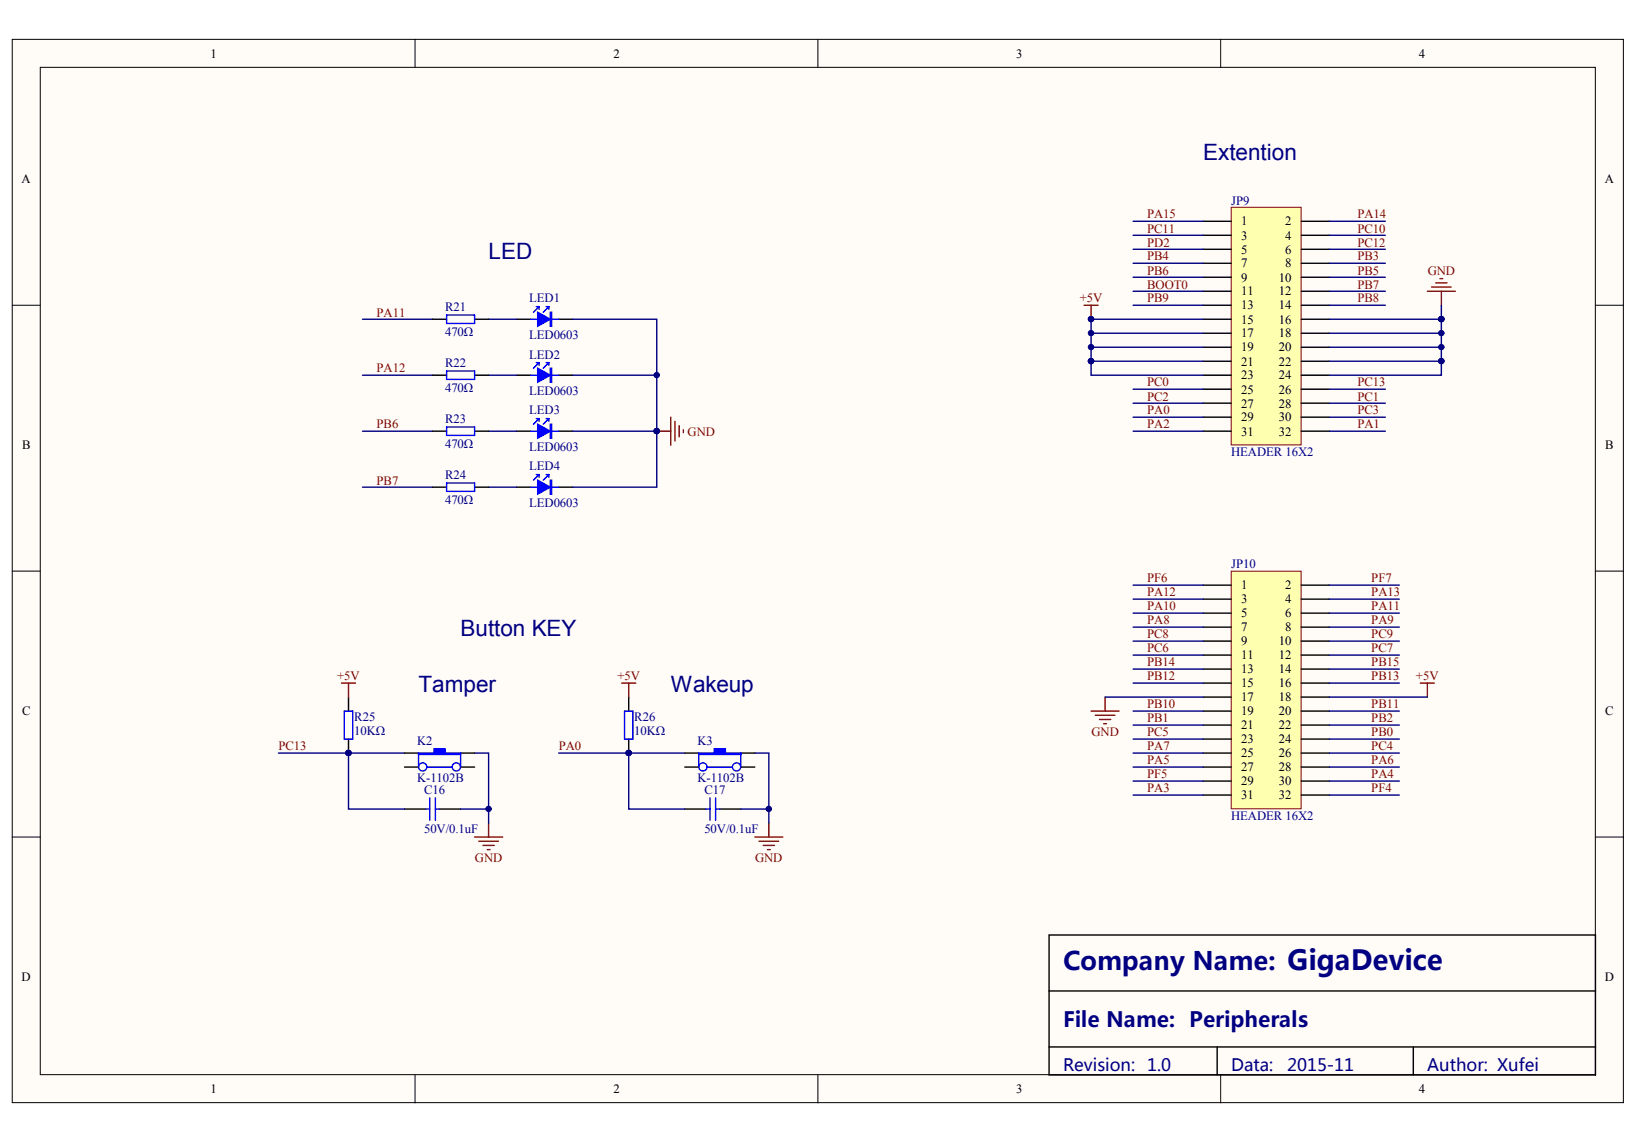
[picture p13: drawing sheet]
<svg xmlns="http://www.w3.org/2000/svg" width="289mm" height="202mm" viewBox="0 0 289 202" stroke-linecap="round" stroke-linejoin="round" font-family="sans-serif">
<defs><g id="words">
<text font-size="4.5" fill="#000080" x="187.5" y="171.1">Company Name: GigaDevice</text>
<g font-size="4" fill="#000080">
<text x="212.2" y="28.3">Extention</text>
<text x="86.2" y="45.6">LED</text>
<text x="81.2" y="112.2">Button KEY</text>
<text x="73.8" y="122.1">Tamper</text>
<text x="118.3" y="122.1">Wakeup</text>
</g>
<text font-size="3.7" fill="#000080" x="187.5" y="181.2">File Name: Peripherals</text>
<g font-size="3" fill="#000080">
<text x="187.5" y="188.8">Revision:</text>
<text x="202.3" y="188.8">1.0</text>
<text x="217.2" y="188.8">Data:</text>
<text x="227.1" y="188.8">2015-11</text>
<text x="251.7" y="188.8">Author: Xufei</text>
</g>
<g font-size="2.2">
<text x="37.1" y="10.1">1</text>
<text x="108.2" y="10.1">2</text>
<text x="179.2" y="10.1">3</text>
<text x="250.3" y="10.1">4</text>
<text x="3.8" y="32.4">A</text>
<text x="283.1" y="32.4">A</text>
<text x="218.9" y="39.8">1</text>
<text x="226.7" y="39.8">2</text>
<text x="218.9" y="42.3">3</text>
<text x="218.9" y="44.7">5</text>
<text x="218.9" y="47.2">7</text>
<text x="226.7" y="42.3">4</text>
<text x="226.7" y="44.7">6</text>
<text x="226.7" y="47.2">8</text>
<text x="218.9" y="49.7">9</text>
<text x="218.9" y="52.1">11</text>
<text x="225.5" y="49.7">10</text>
<text x="225.5" y="52.1">12</text>
<text x="218.9" y="54.6">13</text>
<text x="218.9" y="57.1">15</text>
<text x="218.9" y="59.5">17</text>
<text x="225.5" y="54.6">14</text>
<text x="225.5" y="57.1">16</text>
<text x="225.5" y="59.5">18</text>
<text x="218.9" y="62">19</text>
<text x="218.9" y="64.5">21</text>
<text x="225.5" y="62">20</text>
<text x="225.5" y="64.5">22</text>
<text x="218.9" y="66.9">23</text>
<text x="218.9" y="69.4">25</text>
<text x="218.9" y="71.9">27</text>
<text x="225.5" y="66.9">24</text>
<text x="225.5" y="69.4">26</text>
<text x="225.5" y="71.9">28</text>
<text x="218.9" y="74.3">29</text>
<text x="218.9" y="76.8">31</text>
<text x="225.5" y="74.3">30</text>
<text x="225.5" y="76.8">32</text>
<text x="3.9" y="79.3">B</text>
<text x="283.2" y="79.3">B</text>
<text x="218.9" y="104">1</text>
<text x="218.9" y="106.4">3</text>
<text x="226.7" y="104">2</text>
<text x="226.7" y="106.4">4</text>
<text x="218.9" y="108.9">5</text>
<text x="218.9" y="111.4">7</text>
<text x="218.9" y="113.9">9</text>
<text x="225.5" y="113.9">10</text>
<text x="226.7" y="108.9">6</text>
<text x="226.7" y="111.4">8</text>
<text x="218.9" y="116.3">11</text>
<text x="218.9" y="118.8">13</text>
<text x="225.5" y="116.3">12</text>
<text x="225.5" y="118.8">14</text>
<text x="218.9" y="121.3">15</text>
<text x="218.9" y="123.7">17</text>
<text x="225.5" y="121.3">16</text>
<text x="225.5" y="123.7">18</text>
<text x="3.9" y="126.2">C</text>
<text x="218.9" y="126.2">19</text>
<text x="218.9" y="128.7">21</text>
<text x="218.9" y="131.1">23</text>
<text x="225.5" y="126.2">20</text>
<text x="225.5" y="128.7">22</text>
<text x="225.5" y="131.1">24</text>
<text x="283.2" y="126.2">C</text>
<text x="218.9" y="133.6">25</text>
<text x="218.9" y="136.1">27</text>
<text x="225.5" y="133.6">26</text>
<text x="225.5" y="136.1">28</text>
<text x="218.9" y="138.5">29</text>
<text x="218.9" y="141">31</text>
<text x="225.5" y="138.5">30</text>
<text x="225.5" y="141">32</text>
<text x="3.8" y="173.1">D</text>
<text x="283.1" y="173.1">D</text>
<text x="37.1" y="192.8">1</text>
<text x="108.2" y="192.8">2</text>
<text x="179.2" y="192.8">3</text>
<text x="250.3" y="192.8">4</text>
</g>
<g font-size="2.2" fill="#800000">
<text x="202.3" y="38.5">PA15</text>
<text x="202.3" y="41">PC11</text>
<text x="239.4" y="38.5">PA14</text>
<text x="239.4" y="41">PC10</text>
<text x="202.3" y="43.5">PD2</text>
<text x="202.3" y="45.9">PB4</text>
<text x="239.4" y="43.5">PC12</text>
<text x="239.4" y="45.9">PB3</text>
<text x="190.5" y="53.3">+5V</text>
<text x="202.3" y="48.4">PB6</text>
<text x="202.3" y="50.9">BOOT0</text>
<text x="202.3" y="53.3">PB9</text>
<text x="239.4" y="48.4">PB5</text>
<text x="239.4" y="50.9">PB7</text>
<text x="239.4" y="53.3">PB8</text>
<text x="251.8" y="48.4">GND</text>
<text x="66.4" y="55.8">PA11</text>
<text x="66.4" y="65.7">PA12</text>
<text x="202.3" y="68.2">PC0</text>
<text x="202.3" y="70.7">PC2</text>
<text x="239.4" y="68.2">PC13</text>
<text x="239.4" y="70.7">PC1</text>
<text x="66.4" y="75.6">PB6</text>
<text x="121.3" y="76.8">GND</text>
<text x="202.3" y="73.1">PA0</text>
<text x="202.3" y="75.6">PA2</text>
<text x="239.4" y="73.1">PC3</text>
<text x="239.4" y="75.6">PA1</text>
<text x="66.4" y="85.5">PB7</text>
<text x="202.3" y="102.7">PF6</text>
<text x="202.3" y="105.2">PA12</text>
<text x="202.3" y="107.7">PA10</text>
<text x="241.9" y="102.7">PF7</text>
<text x="241.9" y="105.2">PA13</text>
<text x="241.9" y="107.7">PA11</text>
<text x="202.3" y="110.1">PA8</text>
<text x="202.3" y="112.6">PC8</text>
<text x="241.9" y="110.1">PA9</text>
<text x="241.9" y="112.6">PC9</text>
<text x="59.5" y="120">+5V</text>
<text x="108.9" y="120">+5V</text>
<text x="202.3" y="115.1">PC6</text>
<text x="202.3" y="117.5">PB14</text>
<text x="202.3" y="120">PB12</text>
<text x="241.9" y="115.1">PC7</text>
<text x="241.9" y="117.5">PB15</text>
<text x="241.9" y="120">PB13</text>
<text x="249.8" y="120">+5V</text>
<text x="202.3" y="124.9">PB10</text>
<text x="241.9" y="124.9">PB11</text>
<text x="192.5" y="129.9">GND</text>
<text x="202.3" y="127.4">PB1</text>
<text x="202.3" y="129.9">PC5</text>
<text x="241.9" y="127.4">PB2</text>
<text x="241.9" y="129.9">PB0</text>
<text x="49.1" y="132.3">PC13</text>
<text x="98.5" y="132.3">PA0</text>
<text x="202.3" y="132.3">PA7</text>
<text x="202.3" y="134.8">PA5</text>
<text x="202.3" y="137.3">PF5</text>
<text x="241.9" y="132.3">PC4</text>
<text x="241.9" y="134.8">PA6</text>
<text x="241.9" y="137.3">PA4</text>
<text x="202.3" y="139.7">PA3</text>
<text x="241.9" y="139.7">PF4</text>
<text x="83.8" y="152.1">GND</text>
<text x="133.2" y="152.1">GND</text>
</g>
<g font-size="2.2" fill="#000080">
<text x="217.2" y="36.1">JP9</text>
<text x="93.3" y="53.3">LED1</text>
<text x="78.5" y="54.8">R21</text>
<text x="78.5" y="59.3">470Ω</text>
<text x="93.3" y="59.8">LED0603</text>
<text x="78.5" y="64.7">R22</text>
<text x="93.3" y="63.2">LED2</text>
<text x="78.5" y="69.2">470Ω</text>
<text x="93.3" y="69.6">LED0603</text>
<text x="78.5" y="74.6">R23</text>
<text x="93.3" y="73.1">LED3</text>
<text x="78.5" y="79">470Ω</text>
<text x="93.3" y="79.5">LED0603</text>
<text x="93.3" y="83">LED4</text>
<text x="217.2" y="80.5">HEADER 16X2</text>
<text x="78.5" y="84.4">R24</text>
<text x="78.5" y="88.9">470Ω</text>
<text x="93.3" y="89.4">LED0603</text>
<text x="217.2" y="100.3">JP10</text>
<text x="62.5" y="127.2">R25</text>
<text x="62.5" y="129.6">10KΩ</text>
<text x="73.6" y="131.4">K2</text>
<text x="111.9" y="127.2">R26</text>
<text x="111.9" y="129.6">10KΩ</text>
<text x="123" y="131.4">K3</text>
<text x="73.6" y="138">K-1102B</text>
<text x="74.8" y="140">C16</text>
<text x="123" y="138">K-1102B</text>
<text x="124.2" y="140">C17</text>
<text x="74.8" y="146.9">50V/0.1uF</text>
<text x="124.2" y="146.9">50V/0.1uF</text>
<text x="217.2" y="144.7">HEADER 16X2</text>
</g>
</g></defs>
<g fill="#fffcf8" stroke="#000" stroke-width=".18">
<path d="M2.2 6.9h284.1v187.6h-284.1z"/>
<path d="M7.1 11.9h274.3v177.7h-274.3z"/>
</g>
<path d="M73.2 6.9v5M144.3 6.9v5M215.3 6.9v5M2.2 53.8h4.9M281.4 53.8h5M2.2 100.7h4.9M281.4 100.7h5M2.2 147.6h4.9M281.4 147.6h5M73.2 189.6v4.9M144.3 189.6v4.9M215.3 189.6v4.9" fill="none" stroke="#000" stroke-width=".18"/>
<g fill="none" stroke="#000" stroke-width=".25">
<path d="M91.1 56.3h2.5M98.5 56.3h2.5M91.1 66.2h2.5M91.1 76.1h2.5M98.5 66.2h2.5M98.5 76.1h2.5M61.5 123v2.4M61.5 130.4v2.4M71.4 132.8h2.4M71.4 135.3h2.4M81.2 132.8h2.5M81.2 135.3h2.5"/>
<path d="M110.9 123v2.4M110.9 130.4v2.4M120.8 132.8h2.5M120.8 135.3h2.5M130.7 132.8h2.4M130.7 135.3h2.4M71.4 142.7h3.7M77.5 142.7h3.7M120.8 142.7h3.7M127 142.7h3.7M185 164.9h96.4v24.7h-96.4zM185 174.8h96.4"/>
<path d="M185 184.7h96.4M214.7 184.7v4.9M249.3 184.7v4.9"/>
</g>
<g fill="#00f" stroke="#00f" stroke-width=".25">
<path d="M94.8 55.1l2.3 1.2-2.3 1.2z"/>
<path d="M94.8 65l2.3 1.2-2.3 1.2z"/>
<path d="M94.8 74.8l2.3 1.3-2.3 1.2z"/>
<path d="M97.1 55.1h.2v2.4h-.2z" fill-rule="evenodd"/>
<path d="M97.1 65h.2v2.4h-.2z" fill-rule="evenodd"/>
<path d="M97.1 74.8h.2v2.5h-.2z" fill-rule="evenodd"/>
<path d="M73.8 132.8h2.7v-.7h2v.7h2.7v.3h-7.4z" fill-rule="evenodd"/>
<path d="M123.3 132.8h2.7v-.7h2v.7h2.7v.3h-7.4z" fill-rule="evenodd"/>
</g>
<g fill="none" stroke="#00f" stroke-width=".25">
<path d="M93.6 56.3h1.2M94.6 54.1h.5M95.1 54.1l-1 1M95.1 54.1v.5M96.3 54.1h.5M96.8 54.1l-1 1M96.8 54.1v.5M97.3 56.3h1.2M93.6 66.2h1.2M93.6 76.1h1.2M94.6 64h.5M94.6 73.8h.5"/>
<path d="M95.1 64v.5M95.1 73.8v.5M95.1 64l-1 1M95.1 73.8l-1 1M96.3 64h.5M96.3 73.8h.5M96.8 64v.5M96.8 73.8v.5M96.8 64l-1 1M96.8 73.8l-1 1M97.3 66.2h1.2M97.3 76.1h1.2"/>
<path d="M60.7 125.4h1.5v5h-1.5zM73.8 132.8v2.5M75.3 135.3h4.5M81.2 132.8v2.5M110.2 125.4h1.4v5h-1.4zM123.3 132.8v2.5M124.7 135.3h4.5M130.7 132.8v2.5M75.1 142.7h.7M75.8 140.7v4M76.8 142.7h.7M76.8 140.7v4"/>
<path d="M124.5 142.7h.7M125.2 140.7v4M126.2 142.7h.8M126.2 140.7v4"/>
<circle cx="74.6" cy="135.3" r=".72"/>
<circle cx="80.5" cy="135.3" r=".72"/>
<circle cx="124" cy="135.3" r=".72"/>
<circle cx="129.9" cy="135.3" r=".72"/>
</g>
<g fill="none" stroke="#000080" stroke-width=".25">
<path d="M63.9 56.3h12.4M86.2 56.3h4.9M101 56.3h14.8v19.8h-14.8M63.9 66.2h12.4M63.9 76.1h12.4M86.2 66.2h4.9M86.2 76.1h4.9M101 66.2h14.8M49.1 132.8h22.3M61.5 132.8v9.9h9.9M83.7 132.8h2.5v12.4M98.5 132.8h22.3"/>
<path d="M110.9 132.8v9.9h9.9M133.1 132.8h2.5v12.4M81.2 142.7h5M130.7 142.7h4.9"/>
</g>
<g fill="#000080" stroke="#000080" stroke-width=".18">
<circle cx="115.8" cy="66.2" r=".48"/>
<circle cx="115.8" cy="76" r=".48"/>
<circle cx="61.5" cy="132.8" r=".48"/>
<circle cx="86.2" cy="142.7" r=".48"/>
<circle cx="110.9" cy="132.8" r=".48"/>
<circle cx="135.6" cy="142.7" r=".48"/>
</g>
<g fill="none" stroke="#800000" stroke-width=".25">
<path d="M115.8 76.1h2.5M118.3 73.6v4.9M119.1 74.3v3.5M119.8 75.1v1.9M120.5 75.8v.5M60.2 120.5h2.5M61.5 120.5v2.5M109.7 120.5h2.4M110.9 120.5v2.5M83.7 147.6h5M84.5 148.4h3.4M85.2 149.1h2"/>
<path d="M85.9 149.9h.5M86.2 145.2v2.4M133.1 147.6h5M133.9 148.4h3.4M134.6 149.1h2M135.4 149.9h.5M135.6 145.2v2.4"/>
</g>
<path d="M217.2 36.6h12.3v41.9h-12.3z" fill="#ffffb0" stroke="#800000" stroke-width=".18"/>
<g fill="none" stroke="#000" stroke-width=".25">
<path d="M212.2 39h5M229.5 39h5M212.2 41.5h5M212.2 44h5M212.2 46.4h5M212.2 48.9h5M212.2 51.4h5M212.2 53.8h5M212.2 56.3h5M212.2 58.8h5M229.5 41.5h5M229.5 44h5"/>
<path d="M229.5 46.4h5M229.5 48.9h5M229.5 51.4h5M229.5 53.8h5M229.5 56.3h5M229.5 58.8h5M212.2 61.2h5M212.2 63.7h5M212.2 66.2h5M212.2 68.7h5M212.2 71.1h5M212.2 73.6h5"/>
<path d="M212.2 76.1h5M229.5 61.2h5M229.5 63.7h5M229.5 66.2h5M229.5 68.7h5M229.5 71.1h5M229.5 73.6h5M229.5 76.1h5"/>
</g>
<path d="M217.2 100.7h12.3v42h-12.3z" fill="#ffffb0" stroke="#800000" stroke-width=".18"/>
<g fill="none" stroke="#000" stroke-width=".25">
<path d="M76.3 56.3h2.5M83.7 56.3h2.5M76.3 66.2h2.5M76.3 76.1h2.5M83.7 66.2h2.5M83.7 76.1h2.5M76.3 85.9h2.5M83.7 85.9h2.5M91.1 85.9h2.5M98.5 85.9h2.5M212.2 103.2h5M212.2 105.7h5"/>
<path d="M212.2 108.1h5M212.2 110.6h5M212.2 113.1h5M212.2 115.6h5M212.2 118h5M229.5 103.2h5M229.5 105.7h5M229.5 108.1h5M229.5 110.6h5M229.5 113.1h5M229.5 115.6h5M229.5 118h5"/>
<path d="M212.2 120.5h5M212.2 123h5M212.2 125.4h5M212.2 127.9h5M212.2 130.4h5M212.2 132.8h5M212.2 135.3h5M212.2 137.8h5M229.5 120.5h5M229.5 123h5M229.5 125.4h5M229.5 127.9h5"/>
<path d="M229.5 130.4h5M229.5 132.8h5M229.5 135.3h5M229.5 137.8h5M212.2 140.2h5M229.5 140.2h5"/>
</g>
<g fill="none" stroke="#000080" stroke-width=".25">
<path d="M199.9 39h12.3M234.5 39h9.9M192.5 58.8h19.7M199.9 41.5h12.3M199.9 48.9h12.3M199.9 51.4h12.3M199.9 53.8h12.3M199.9 46.4h12.3M199.9 44h12.3M212.2 56.3h-19.7v7.4M234.5 41.5h9.9M234.5 48.9h9.9"/>
<path d="M234.5 51.4h9.9M234.5 53.8h9.9M234.5 46.4h9.9M234.5 44h9.9M234.5 56.3h19.7M234.5 58.8h19.7M254.2 56.3v7.4h-19.7M254.2 53.8v2.5M115.8 76.1v9.8h-14.8M192.5 63.7v2.5h19.7M192.5 61.2h19.7M192.5 63.7h19.7"/>
<path d="M199.9 68.7h12.3M199.9 71.1h12.3M199.9 76.1h12.3M199.9 73.6h12.3M234.5 68.7h9.9M234.5 71.1h9.9M234.5 76.1h9.9M234.5 73.6h9.9M234.5 61.2h19.7M254.2 63.7v2.5h-19.7M63.9 85.9h12.4M86.2 85.9h4.9"/>
<path d="M199.9 103.2h12.3M199.9 105.7h12.3M199.9 108.1h12.3M199.9 110.6h12.3M199.9 113.1h12.3M199.9 115.6h12.3M199.9 118h12.3M234.5 103.2h12.3M234.5 105.7h12.3M234.5 108.1h12.3M234.5 110.6h12.3M234.5 113.1h12.3"/>
<path d="M234.5 115.6h12.3M234.5 118h12.3M194.9 123h17.3M199.9 120.5h12.3M199.9 125.4h12.3M199.9 127.9h12.3M199.9 130.4h12.3M199.9 132.8h12.3M199.9 135.3h12.3M199.9 137.8h12.3M234.5 120.5h12.3M234.5 125.4h12.3"/>
<path d="M234.5 127.9h12.3M234.5 130.4h12.3M234.5 132.8h12.3M234.5 135.3h12.3M234.5 137.8h12.3M234.5 123h17.3M199.9 140.2h12.3M234.5 140.2h12.3"/>
</g>
<g fill="none" stroke="#800000" stroke-width=".25">
<path d="M191.2 53.8h2.5M192.5 53.8v2.5M251.8 51.4h4.9M252.5 50.6h3.5M253.3 49.9h1.9M254 49.2h.5M254.2 51.4v2.4M192.5 125.4h4.9M193.2 126.2h3.5M193.9 126.9h2M194.7 127.6h.5M194.9 123v2.4"/>
<path d="M250.5 120.5h2.5M251.8 120.5v2.5"/>
</g>
<g fill="#000080" stroke="#000080" stroke-width=".18">
<circle cx="192.5" cy="63.7" r=".48"/>
<circle cx="192.5" cy="56.3" r=".48"/>
<circle cx="254.2" cy="56.3" r=".48"/>
<circle cx="115.8" cy="76" r=".48"/>
<circle cx="254.2" cy="61.2" r=".48"/>
<circle cx="192.5" cy="61.2" r=".48"/>
<circle cx="192.5" cy="58.8" r=".48"/>
<circle cx="254.2" cy="58.8" r=".48"/>
<circle cx="254.2" cy="63.7" r=".48"/>
</g>
<path d="M78.8 55.6h4.9v1.5h-4.9zM78.8 65.4h4.9v1.5h-4.9zM78.8 75.3h4.9v1.5h-4.9zM78.8 85.2h4.9v1.5h-4.9zM93.6 85.9h1.2M94.6 83.7h.5M95.1 83.7l-1 1M95.1 83.7v.5M96.3 83.7h.5M96.8 83.7l-1 1M96.8 83.7v.5M97.3 85.9h1.2" fill="none" stroke="#00f" stroke-width=".25"/>
<g fill="#00f" stroke="#00f" stroke-width=".25">
<path d="M94.8 84.7l2.3 1.2-2.3 1.3z"/>
<path d="M97.1 84.7h.2v2.5h-.2z" fill-rule="evenodd"/>
</g>
<use href="#words"/>
</svg>
